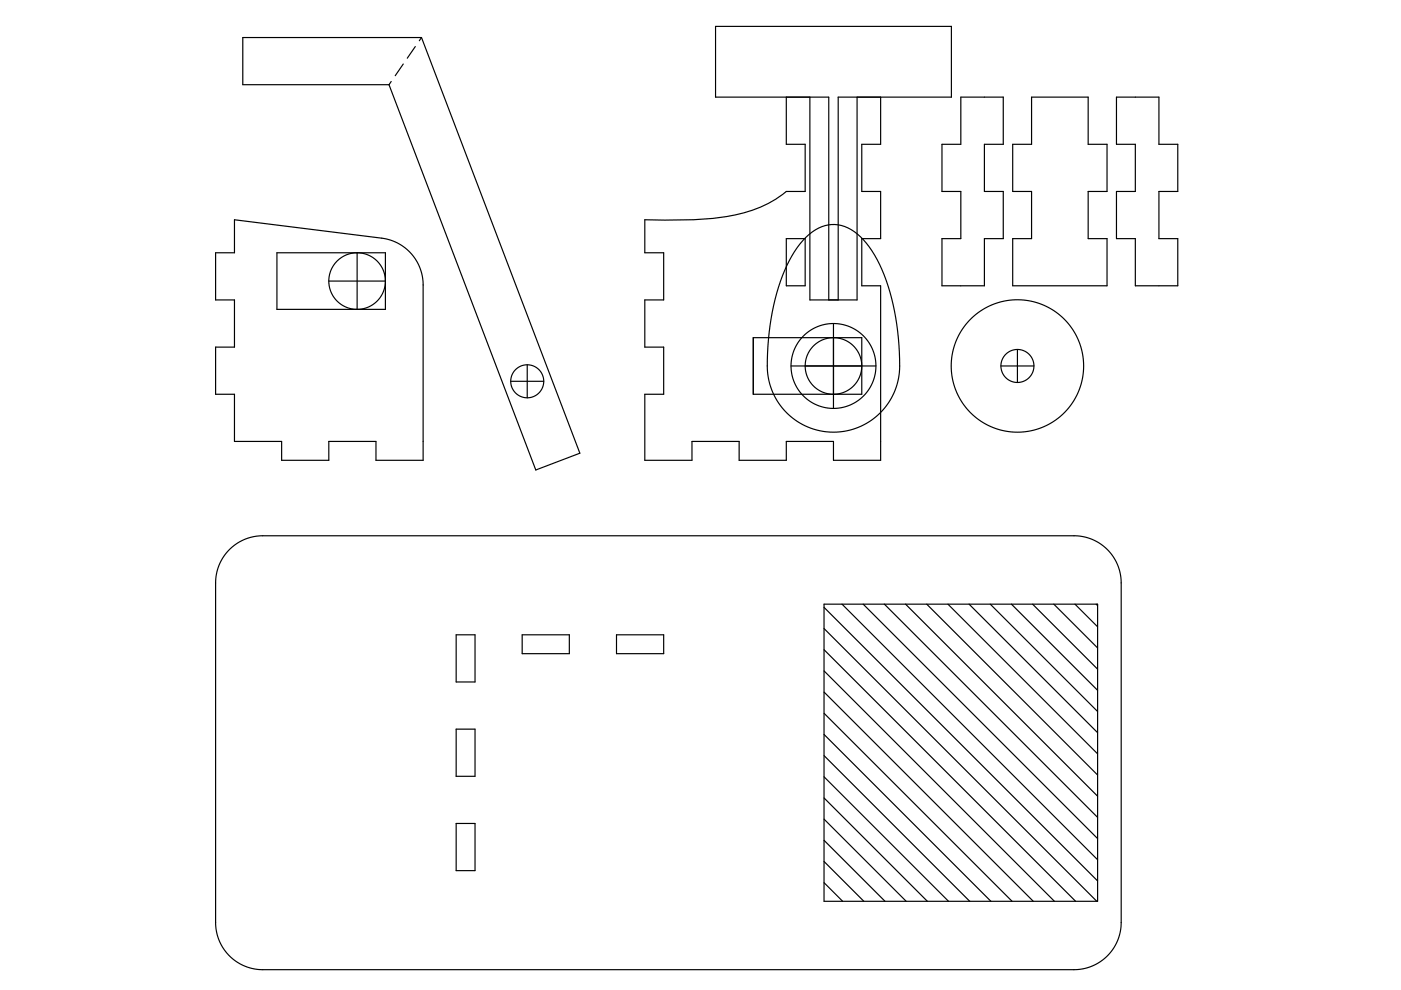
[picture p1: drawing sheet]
<svg xmlns="http://www.w3.org/2000/svg" width="297mm" height="210mm" viewBox="0 0 297 210" stroke-linecap="round" stroke-linejoin="round" font-family="sans-serif">
<g fill="none" stroke="#000" stroke-width=".25">
<path d="M82.9 17.3l-.4 .7M85.5 13.6l-1.7 2.4M88.1 9.9l-1.8 2.4M89.4 8h-37.9v10h31M89.4 8l33.5 88.1-9.3 3.5-31.1-81.6M89.4 8l-.5 .6M166.7 20.6v10h4v10h-4a27.8 27.8 0 0 1-15.4 5.7 121.3 121.3 0 0 1-14.6 .3v7h4v10h-4v10h4v10h-4v14h10v-4h10v4h10v-4h10v4h10v-37h-4v-10h4v-10h-4v-10h4v-10M171.7 20.6v43h10v-43M203.7 20.6h9v10h-4v10h4v10h-4v10h-9v-10h4v-10h-4v-10h4zM218.7 20.6h12v10h4v10h-4v10h4v10h-20v-10h4v-10h-4v-10h4zM236.7 20.6h9v10h4v10h-4v10h4v10h-9v-10h-4v-10h4v-10h-4zM49.7 46.6l32 4 1.7 .5 1.6 .8 1.4 1.1 1.2 1.3 .8 1.2 .7 1.4 .4 1.5 .2 1.5v37.7h-10v-4h-10v4h-10v-4h-10v-10h-4v-10h4v-10h-4v-10h4z"/>
<path d="M58.7 53.6h23v12h-23zM69.7 59.6h12M75.7 53.6v12M166.7 50.6h4v10h-4zM170.9 50.3a7.6 7.6 0 0 1 11.5-.1 28.9 28.9 0 0 1 7 14.3 49.9 49.9 0 0 1 1.3 14l-.4 2.5-.9 2.6-1.4 2.3-1.7 2-2.1 1.6-2.5 1.2-2.5 .7-2.7 .2-2.6-.3-2.6-.8-2.4-1.2-2-1.7-1.8-2.1-1.2-2.3-.9-2.5-.3-2.6a54.5 54.5 0 0 1 4.1-21.8l2.2-3.8zM111.8 77.3v7M159.7 71.6h23v12h-23zM167.7 77.6h18M175.7 63.6v-43h-24v-15h50v15h-24v43M176.7 68.6v18M212.2 77.6h7M215.7 74.1v7"/>
<path d="M108.3 80.8h7M48.6 116.5l1.5-1.2 1.7-.9 1.9-.6 1.9-.2h172.2l2 .2 1.9 .6 2.3 1.5 1.9 2 1.3 2.4 .5 2.7v72.7l-.2 2-.6 1.9-1.5 2.4-2.1 1.9-2.5 1.2-2.8 .5h-172.3l-2.1-.2-1.9-.7-2.4-1.4-1.9-2.1-1.2-2.5-.5-2.8v-72.7l.3-1.8 .5-1.8 .9-1.6zM96.7 134.6h4v10h-4zM110.7 134.6h10v4h-10zM130.7 134.6h10v4h-10zM174.7 128.1h58v63h-58zM174.7 128.8l58 58M174.7 133.3l57.8 57.8M174.7 137.8l53.4 53.3M178.5 128.1l54.2 54.2M183 128.1l49.7 49.7M187.5 128.1l45.2 45.2"/>
<path d="M192 128.1l40.7 40.7M196.5 128.1l36.2 36.2M201 128.1l31.7 31.7M205.5 128.1l27.2 27.2M210 128.1l22.7 22.8M214.4 128.1l18.3 18.3M218.9 128.1l13.8 13.8M223.4 128.1l9.3 9.3M227.9 128.1l4.8 4.8M232.4 128.1l.3 .3M96.7 154.6h4v10h-4zM174.7 142.2l48.9 48.9"/>
<path d="M174.7 146.7l44.4 44.4M174.7 151.2l39.9 39.9M174.7 155.7l35.4 35.4M96.7 174.6h4v10h-4zM174.7 160.2l30.9 30.9M174.7 164.7l26.4 26.4M174.7 169.2l21.9 21.9M174.7 173.7l17.4 17.4M174.7 178.2l12.9 12.9M174.7 182.7l8.5 8.4M174.7 187.1l4 4"/>
<circle cx="75.7" cy="59.6" r="6"/>
<circle cx="176.7" cy="77.6" r="9"/>
<circle cx="176.7" cy="77.6" r="6"/>
<circle cx="215.7" cy="77.6" r="14"/>
<circle cx="215.7" cy="77.6" r="3.5"/>
<circle cx="111.8" cy="80.8" r="3.5"/>
</g>
</svg>
